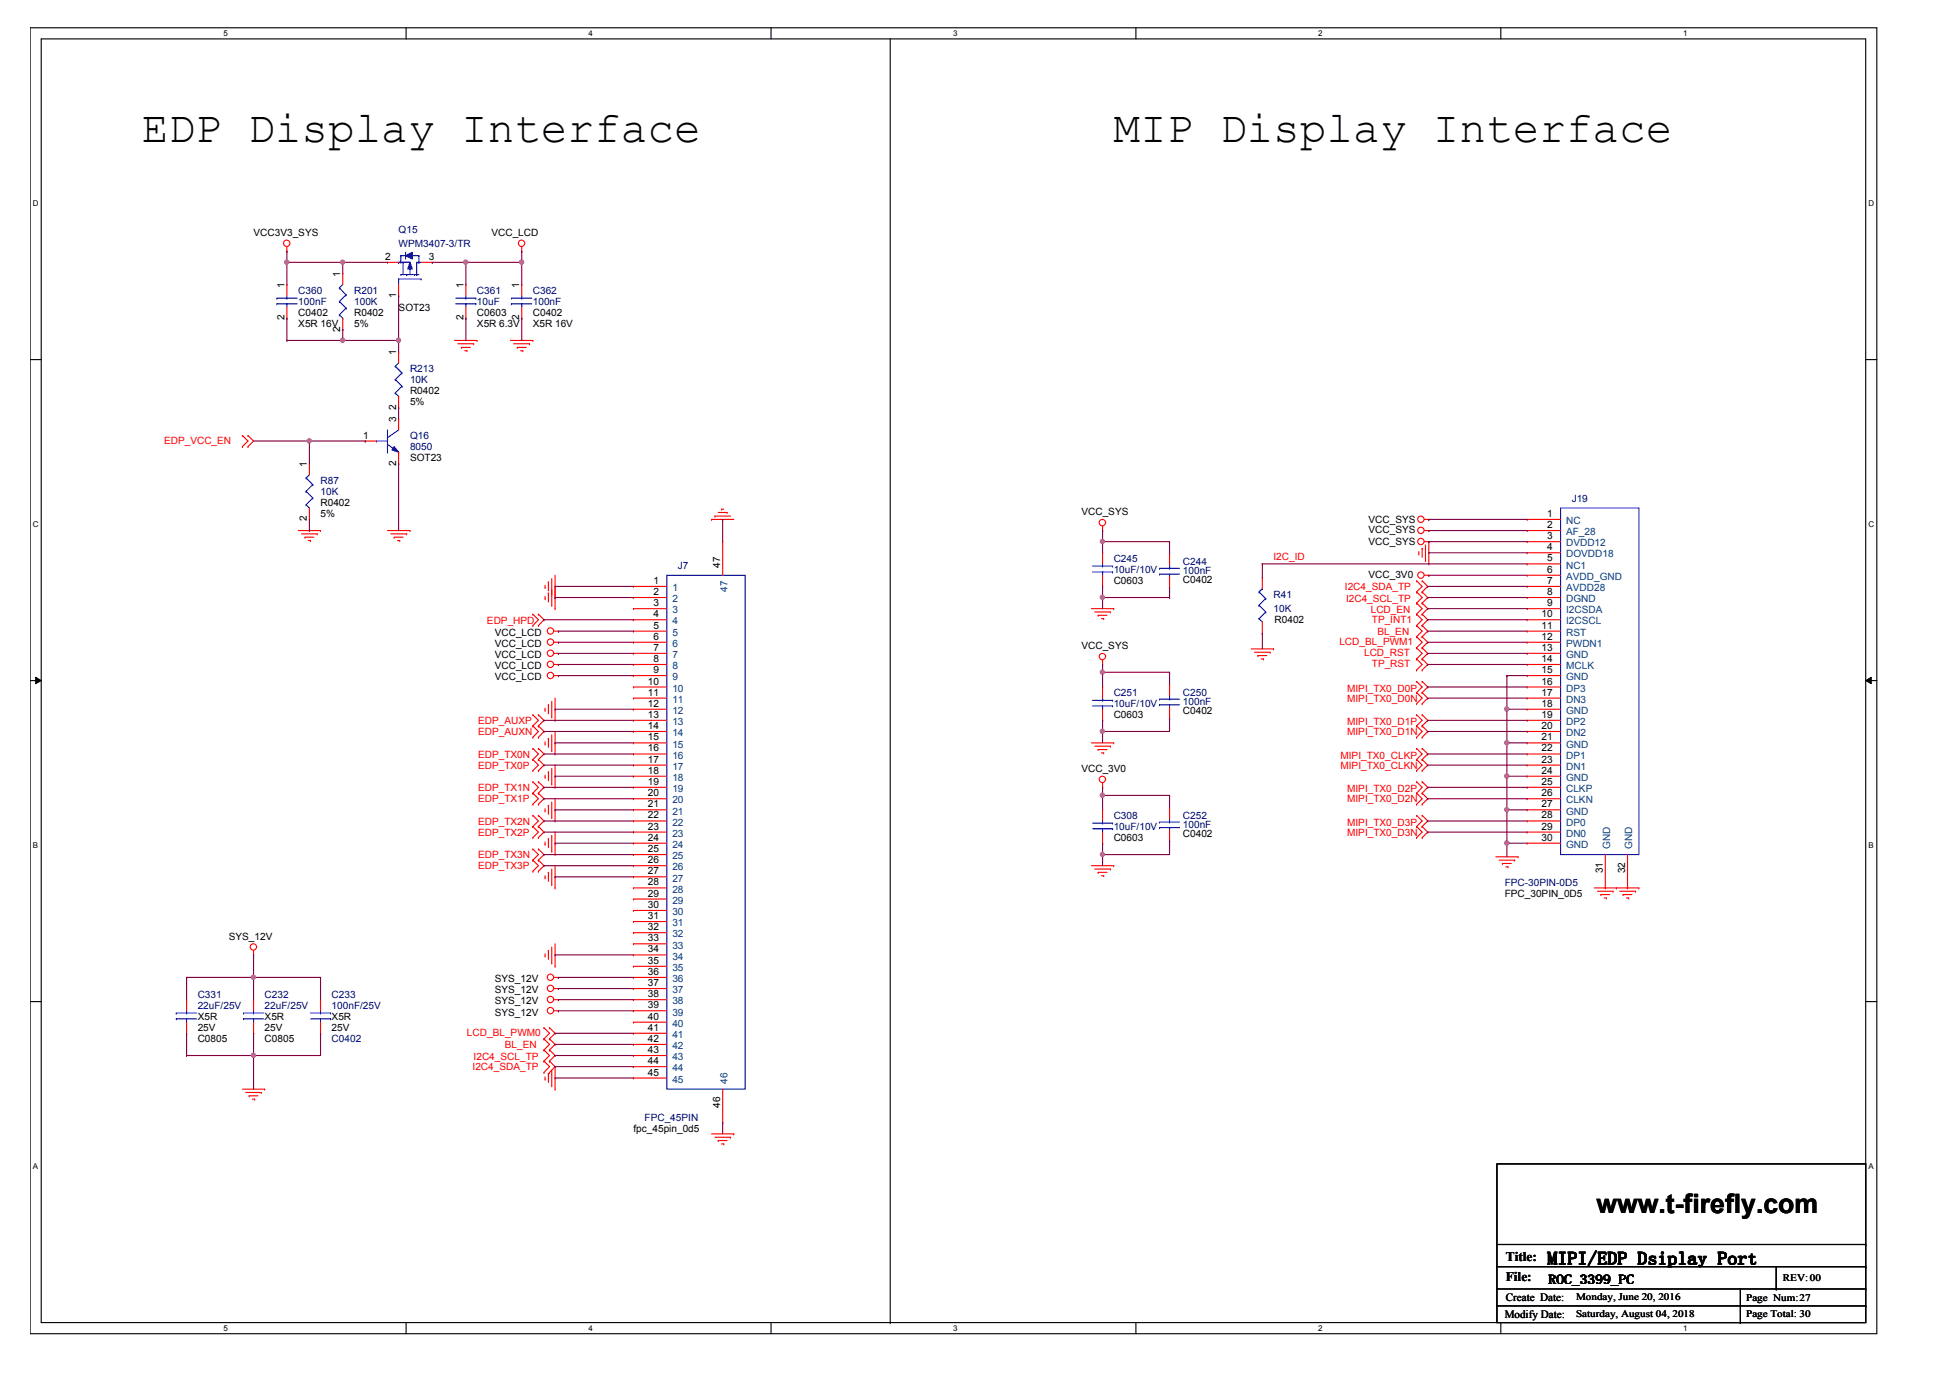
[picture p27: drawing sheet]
<svg xmlns="http://www.w3.org/2000/svg" width="297mm" height="210mm" viewBox="0 0 297 210" stroke-linecap="round" stroke-linejoin="round" font-family="sans-serif">
<defs><g id="words">
<g font-size="6.8">
<text x="21.6" y="21.6">EDP Display Interface</text>
<text x="169.6" y="21.6">MIP Display Interface</text>
</g>
<text font-size="4.1" x="243.2" y="184.8">www.t-firefly.com</text>
<text font-size="2.7" x="235.8" y="192.6">MIPI/EDP Dsiplay Port</text>
<g font-size="2">
<text x="229.4" y="192.1">Title:</text>
<text x="229.4" y="195.2">File:</text>
<text x="235.9" y="195.5">ROC_3399_PC</text>
</g>
<g font-size="1.7">
<text x="229.2" y="200.8">Modify Date:</text>
<text x="229.4" y="198.2">Create Date:</text>
</g>
<g font-size="1.5">
<text x="38.6" y="35.9">VCC3V3_SYS</text>
<text x="74.9" y="35.9">VCC_LCD</text>
<text x="58.7" y="39.6">2</text>
<text x="65.3" y="39.6">3</text>
<text x="43.3" y="43.9" transform="rotate(-90 43.3 43.9)">1</text>
<text x="51.8" y="42.2" transform="rotate(-90 51.8 42.2)">1</text>
<text x="60.3" y="45.4" transform="rotate(-90 60.3 45.4)">1</text>
<text x="60.7" y="47.3">SOT23</text>
<text x="70.6" y="43.9" transform="rotate(-90 70.6 43.9)">1</text>
<text x="79.1" y="43.9" transform="rotate(-90 79.1 43.9)">1</text>
<text x="43.3" y="48.8" transform="rotate(-90 43.3 48.8)">2</text>
<text x="45.4" y="48.2">C0402</text>
<text x="45.4" y="49.9">X5R 16V</text>
<text x="51.8" y="50.5" transform="rotate(-90 51.8 50.5)">2</text>
<text x="53.9" y="48.2">R0402</text>
<text x="53.9" y="49.9">5%</text>
<text x="70.6" y="48.8" transform="rotate(-90 70.6 48.8)">2</text>
<text x="72.7" y="48.2">C0603</text>
<text x="72.7" y="49.9">X5R 6.3V</text>
<text x="79.1" y="48.8" transform="rotate(-90 79.1 48.8)">2</text>
<text x="81.2" y="48.2">C0402</text>
<text x="81.2" y="49.9">X5R 16V</text>
<text x="60.3" y="54.1" transform="rotate(-90 60.3 54.1)">1</text>
<text x="60.3" y="64.3" transform="rotate(-90 60.3 64.3)">3</text>
<text x="60.3" y="62.4" transform="rotate(-90 60.3 62.4)">2</text>
<text x="62.5" y="60.1">R0402</text>
<text x="62.5" y="61.8">5%</text>
<text x="46.8" y="71.1" transform="rotate(-90 46.8 71.1)">1</text>
<text x="55.3" y="66.8">1</text>
<text x="60.3" y="70.9" transform="rotate(-90 60.3 70.9)">2</text>
<text x="62.5" y="70.3">SOT23</text>
<text x="48.8" y="77.1">R0402</text>
<text x="46.8" y="79.4" transform="rotate(-90 46.8 79.4)">2</text>
<text x="48.8" y="78.8">5%</text>
<text x="164.7" y="78.4">VCC_SYS</text>
<text x="208.5" y="83.1">VCC_SYS</text>
<text x="208.5" y="81.2">VCC_SYS</text>
<text x="208.5" y="79.7">VCC_SYS</text>
<text x="235.7" y="78.7">1</text>
<text x="235.7" y="80.4">2</text>
<text x="235.7" y="82.1">3</text>
<text x="235.7" y="83.8">4</text>
<text x="99.5" y="88.9">1</text>
<text x="109.7" y="86.4" transform="rotate(-90 109.7 86.4)">47</text>
<text x="169.6" y="89">C0603</text>
<text x="180.2" y="88.9">C0402</text>
<text x="208.5" y="88">VCC_3V0</text>
<text x="235.7" y="85.5">5</text>
<text x="235.7" y="87.2">6</text>
<text x="235.7" y="88.9">7</text>
<text x="99.5" y="90.6">2</text>
<text x="99.5" y="92.3">3</text>
<text x="99.5" y="94">4</text>
<text x="99.5" y="95.8">5</text>
<text x="194.2" y="95">R0402</text>
<text x="234.8" y="94">10</text>
<text x="234.8" y="95.8">11</text>
<text x="235.7" y="90.6">8</text>
<text x="235.7" y="92.3">9</text>
<text x="75.4" y="96.9">VCC_LCD</text>
<text x="75.4" y="100.2">VCC_LCD</text>
<text x="75.4" y="98.6">VCC_LCD</text>
<text x="75.4" y="101.9">VCC_LCD</text>
<text x="99.5" y="97.5">6</text>
<text x="99.5" y="99.1">7</text>
<text x="99.5" y="100.8">8</text>
<text x="164.7" y="98.9">VCC_SYS</text>
<text x="234.8" y="97.5">12</text>
<text x="234.8" y="99.1">13</text>
<text x="234.8" y="100.8">14</text>
<text x="75.4" y="103.6">VCC_LCD</text>
<text x="98.7" y="104.3">10</text>
<text x="98.7" y="106">11</text>
<text x="98.7" y="107.7">12</text>
<text x="99.5" y="102.5">9</text>
<text x="234.8" y="102.5">15</text>
<text x="234.8" y="104.3">16</text>
<text x="234.8" y="106">17</text>
<text x="234.8" y="107.7">18</text>
<text x="98.7" y="109.3">13</text>
<text x="98.7" y="111">14</text>
<text x="98.7" y="112.8">15</text>
<text x="169.6" y="109.4">C0603</text>
<text x="180.2" y="108.8">C0402</text>
<text x="234.8" y="109.3">19</text>
<text x="234.8" y="111">20</text>
<text x="234.8" y="112.8">21</text>
<text x="98.7" y="114.5">16</text>
<text x="98.7" y="116.2">17</text>
<text x="98.7" y="117.9">18</text>
<text x="98.7" y="119.5">19</text>
<text x="164.7" y="117.6">VCC_3V0</text>
<text x="234.8" y="114.5">22</text>
<text x="234.8" y="116.2">23</text>
<text x="234.8" y="117.9">24</text>
<text x="234.8" y="119.5">25</text>
<text x="98.7" y="121.3">20</text>
<text x="98.7" y="123">21</text>
<text x="98.7" y="124.7">22</text>
<text x="234.8" y="121.3">26</text>
<text x="234.8" y="123">27</text>
<text x="234.8" y="124.7">28</text>
<text x="98.7" y="126.4">23</text>
<text x="98.7" y="128.1">24</text>
<text x="98.7" y="129.8">25</text>
<text x="98.7" y="131.5">26</text>
<text x="169.6" y="128.1">C0603</text>
<text x="180.2" y="127.5">C0402</text>
<text x="234.8" y="126.4">29</text>
<text x="234.8" y="128.1">30</text>
<text x="98.7" y="133.2">27</text>
<text x="98.7" y="134.9">28</text>
<text x="98.7" y="136.6">29</text>
<text x="229.2" y="136.7">FPC_30PIN_0D5</text>
<text x="244.2" y="133.1" transform="rotate(-90 244.2 133.1)">31</text>
<text x="247.5" y="133.1" transform="rotate(-90 247.5 133.1)">32</text>
<text x="34.9" y="143.1">SYS_12V</text>
<text x="98.7" y="138.3">30</text>
<text x="98.7" y="140">31</text>
<text x="98.7" y="141.7">32</text>
<text x="98.7" y="143.4">33</text>
<text x="75.4" y="149.6">SYS_12V</text>
<text x="98.7" y="145.1">34</text>
<text x="98.7" y="146.8">35</text>
<text x="98.7" y="148.5">36</text>
<text x="30.1" y="155.4">X5R</text>
<text x="40.3" y="155.4">X5R</text>
<text x="50.5" y="155.4">X5R</text>
<text x="75.4" y="153">SYS_12V</text>
<text x="75.4" y="151.3">SYS_12V</text>
<text x="75.4" y="154.7">SYS_12V</text>
<text x="98.7" y="150.2">37</text>
<text x="98.7" y="151.9">38</text>
<text x="98.7" y="153.6">39</text>
<text x="98.7" y="155.3">40</text>
<text x="30.1" y="158.8">C0805</text>
<text x="30.1" y="157.1">25V</text>
<text x="40.3" y="158.8">C0805</text>
<text x="40.3" y="157.1">25V</text>
<text x="50.5" y="157.1">25V</text>
<text x="98.7" y="157">41</text>
<text x="98.7" y="158.7">42</text>
<text x="98.7" y="160.4">43</text>
<text x="98.7" y="162.1">44</text>
<text x="98.7" y="163.8">45</text>
<text x="96.5" y="172.4">fpc_45pin_0d5</text>
<text x="109.7" y="168.8" transform="rotate(-90 109.7 168.8)">46</text>
<text x="271.6" y="195.2">REV:00</text>
<text x="240.1" y="198">Monday, June 20, 2016</text>
<text x="240.1" y="200.6">Saturday, August 04, 2018</text>
<text x="266" y="198.2">Page Num:27</text>
<text x="266" y="200.6">Page Total: 30</text>
</g>
<g font-size="1.5" fill="#000080">
<text x="60.7" y="35.6">Q15</text>
<text x="60.7" y="37.6">WPM3407-3/TR</text>
<text x="45.4" y="44.7">C360</text>
<text x="45.4" y="46.5">100nF</text>
<text x="53.9" y="44.7">R201</text>
<text x="53.9" y="46.5">100K</text>
<text x="72.7" y="44.7">C361</text>
<text x="72.7" y="46.5">10uF</text>
<text x="81.2" y="44.7">C362</text>
<text x="81.2" y="46.5">100nF</text>
<text x="62.5" y="56.7">R213</text>
<text x="62.5" y="58.4">10K</text>
<text x="62.5" y="66.9">Q16</text>
<text x="62.5" y="68.6">8050</text>
<text x="48.8" y="73.7">R87</text>
<text x="48.8" y="75.4">10K</text>
<text x="239.4" y="76.4">J19</text>
<text x="103.3" y="86.6">J7</text>
<text x="169.6" y="85.6">C245</text>
<text x="169.6" y="87.3">10uF/10V</text>
<text x="180.2" y="86.1">C244</text>
<text x="180.2" y="87.5">100nF</text>
<text x="194" y="91.1">R41</text>
<text x="194" y="93.3">10K</text>
<text x="169.6" y="106">C251</text>
<text x="169.6" y="107.7">10uF/10V</text>
<text x="180.2" y="106">C250</text>
<text x="180.2" y="107.4">100nF</text>
<text x="169.6" y="124.8">C308</text>
<text x="180.2" y="124.8">C252</text>
<text x="169.6" y="126.4">10uF/10V</text>
<text x="180.2" y="126.1">100nF</text>
<text x="229.2" y="135">FPC-30PIN-0D5</text>
<text x="30.1" y="152">C331</text>
<text x="30.1" y="153.7">22uF/25V</text>
<text x="40.3" y="152">C232</text>
<text x="40.3" y="153.7">22uF/25V</text>
<text x="50.5" y="152">C233</text>
<text x="50.5" y="153.7">100nF/25V</text>
<text x="50.5" y="158.8">C0402</text>
<text x="98.2" y="170.7">FPC_45PIN</text>
</g>
<g font-size="1.5" fill="#f00">
<text x="25" y="67.6">EDP_VCC_EN</text>
<text x="194" y="85.3">I2C_ID</text>
<text x="204.9" y="89.9">I2C4_SDA_TP</text>
<text x="74.2" y="95.1">EDP_HPD</text>
<text x="205" y="91.7">I2C4_SCL_TP</text>
<text x="208.8" y="93.4">LCD_EN</text>
<text x="209" y="95">TP_INT1</text>
<text x="204" y="98.2">LCD_BL_PWM1</text>
<text x="207.8" y="99.9">LCD_RST</text>
<text x="209" y="101.6">TP_RST</text>
<text x="209.8" y="96.7">BL_EN</text>
<text x="205.2" y="105.4">MIPI_TX0_D0P</text>
<text x="205.2" y="106.9">MIPI_TX0_D0N</text>
<text x="72.8" y="112">EDP_AUXN</text>
<text x="72.8" y="110.3">EDP_AUXP</text>
<text x="205.2" y="112">MIPI_TX0_D1N</text>
<text x="205.2" y="110.4">MIPI_TX0_D1P</text>
<text x="72.8" y="115.4">EDP_TX0N</text>
<text x="72.8" y="117.1">EDP_TX0P</text>
<text x="204.2" y="115.6">MIPI_TX0_CLKP</text>
<text x="204.2" y="117.1">MIPI_TX0_CLKN</text>
<text x="72.8" y="122.2">EDP_TX1P</text>
<text x="72.8" y="125.6">EDP_TX2N</text>
<text x="72.8" y="120.5">EDP_TX1N</text>
<text x="205.2" y="122.2">MIPI_TX0_D2N</text>
<text x="205.2" y="120.6">MIPI_TX0_D2P</text>
<text x="205.2" y="125.8">MIPI_TX0_D3P</text>
<text x="72.8" y="127.3">EDP_TX2P</text>
<text x="72.8" y="130.7">EDP_TX3N</text>
<text x="205.2" y="127.3">MIPI_TX0_D3N</text>
<text x="72.8" y="132.4">EDP_TX3P</text>
<text x="71.1" y="157.8">LCD_BL_PWM0</text>
<text x="72.2" y="161.5">I2C4_SCL_TP</text>
<text x="76.9" y="159.6">BL_EN</text>
<text x="72" y="163">I2C4_SDA_TP</text>
</g>
<g font-size="1.5" fill="#004080">
<text x="238.6" y="79.8">NC</text>
<text x="238.6" y="81.5">AF_28</text>
<text x="238.6" y="83.2">DVDD12</text>
<text x="238.6" y="84.9">DOVDD18</text>
<text x="238.6" y="86.6">NC1</text>
<text x="238.6" y="88.3">AVDD_GND</text>
<text x="102.4" y="90">1</text>
<text x="102.4" y="91.7">2</text>
<text x="102.4" y="93.4">3</text>
<text x="102.4" y="95.1">4</text>
<text x="110.8" y="90.2" transform="rotate(-90 110.8 90.2)">47</text>
<text x="238.6" y="90">AVDD28</text>
<text x="238.6" y="91.7">DGND</text>
<text x="238.6" y="93.4">I2CSDA</text>
<text x="238.6" y="95.1">I2CSCL</text>
<text x="102.4" y="96.9">5</text>
<text x="102.4" y="98.6">6</text>
<text x="102.4" y="100.2">7</text>
<text x="102.4" y="101.9">8</text>
<text x="238.6" y="96.9">RST</text>
<text x="238.6" y="98.6">PWDN1</text>
<text x="238.6" y="100.2">GND</text>
<text x="238.6" y="101.9">MCLK</text>
<text x="102.4" y="103.6">9</text>
<text x="102.4" y="105.4">10</text>
<text x="102.4" y="107.1">11</text>
<text x="238.6" y="103.6">GND</text>
<text x="238.6" y="105.4">DP3</text>
<text x="238.6" y="107.1">DN3</text>
<text x="102.4" y="108.8">12</text>
<text x="102.4" y="110.4">13</text>
<text x="102.4" y="112.1">14</text>
<text x="102.4" y="113.9">15</text>
<text x="238.6" y="108.8">GND</text>
<text x="238.6" y="110.4">DP2</text>
<text x="238.6" y="112.1">DN2</text>
<text x="238.6" y="113.9">GND</text>
<text x="102.4" y="115.6">16</text>
<text x="102.4" y="117.3">17</text>
<text x="102.4" y="119">18</text>
<text x="238.6" y="115.6">DP1</text>
<text x="238.6" y="117.3">DN1</text>
<text x="238.6" y="119">GND</text>
<text x="102.4" y="120.6">19</text>
<text x="102.4" y="122.4">20</text>
<text x="102.4" y="124.1">21</text>
<text x="102.4" y="125.8">22</text>
<text x="238.6" y="120.6">CLKP</text>
<text x="238.6" y="122.4">CLKN</text>
<text x="238.6" y="124.1">GND</text>
<text x="238.6" y="125.8">DP0</text>
<text x="102.4" y="127.5">23</text>
<text x="102.4" y="129.2">24</text>
<text x="102.4" y="130.9">25</text>
<text x="238.6" y="127.5">DN0</text>
<text x="238.6" y="129.2">GND</text>
<text x="245.3" y="129.3" transform="rotate(-90 245.3 129.3)">GND</text>
<text x="248.6" y="129.3" transform="rotate(-90 248.6 129.3)">GND</text>
<text x="102.4" y="132.6">26</text>
<text x="102.4" y="134.3">27</text>
<text x="102.4" y="136">28</text>
<text x="102.4" y="137.7">29</text>
<text x="102.4" y="139.4">30</text>
<text x="102.4" y="141.1">31</text>
<text x="102.4" y="142.8">32</text>
<text x="102.4" y="144.5">33</text>
<text x="102.4" y="146.2">34</text>
<text x="102.4" y="147.9">35</text>
<text x="102.4" y="149.6">36</text>
<text x="102.4" y="151.3">37</text>
<text x="102.4" y="153">38</text>
<text x="102.4" y="154.7">39</text>
<text x="102.4" y="156.4">40</text>
<text x="102.4" y="158.1">41</text>
<text x="102.4" y="159.8">42</text>
<text x="102.4" y="161.5">43</text>
<text x="102.4" y="163.2">44</text>
<text x="102.4" y="164.9">45</text>
<text x="110.8" y="165.1" transform="rotate(-90 110.8 165.1)">46</text>
</g>
<g font-size="1.2">
<text x="34.1" y="5.5">5</text>
<text x="89.6" y="5.5">4</text>
<text x="145.2" y="5.5">3</text>
<text x="200.8" y="5.5">2</text>
<text x="256.4" y="5.5">1</text>
<text x="5" y="31.5">D</text>
<text x="284.6" y="31.5">D</text>
<text x="5" y="80.3">C</text>
<text x="284.6" y="80.3">C</text>
<text x="5" y="129.2">B</text>
<text x="284.6" y="129.2">B</text>
<text x="5" y="178.1">A</text>
<text x="284.6" y="178.1">A</text>
<text x="34.1" y="202.7">5</text>
<text x="89.6" y="202.7">4</text>
<text x="145.2" y="202.7">3</text>
<text x="200.8" y="202.7">2</text>
<text x="256.4" y="202.7">1</text>
</g>
</g></defs>
<path d="M4.6 4.2h281.3v199h-281.3zM6.3 5.9h277.9v195.6h-277.9z" fill="none" stroke="#000" stroke-width=".17"/>
<g fill="#fff">
<path d="M34.1 4.4h.6v1.4h-.6z"/>
<path d="M34.1 201.6h.6v1.4h-.6z"/>
</g>
<path d="M61.9 4.2v1.7M61.9 201.5v1.7" fill="none" stroke="#000" stroke-width=".17"/>
<g fill="#fff">
<path d="M89.6 4.4h.7v1.4h-.7z"/>
<path d="M89.6 201.6h.7v1.4h-.7z"/>
</g>
<path d="M117.4 4.2v1.7M117.4 201.5v1.7" fill="none" stroke="#000" stroke-width=".17"/>
<g fill="#fff">
<path d="M145.2 4.4h.7v1.4h-.7z"/>
<path d="M145.2 201.6h.7v1.4h-.7z"/>
</g>
<path d="M173 4.2v1.7M173 201.5v1.7" fill="none" stroke="#000" stroke-width=".17"/>
<g fill="#fff">
<path d="M200.8 4.4h.6v1.4h-.6z"/>
<path d="M200.8 201.6h.6v1.4h-.6z"/>
</g>
<path d="M228.6 4.2v1.7M228.6 201.5v1.7" fill="none" stroke="#000" stroke-width=".17"/>
<g fill="#fff">
<path d="M256.4 4.4h.6v1.4h-.6z"/>
<path d="M256.4 201.6h.6v1.4h-.6z"/>
<path d="M5 30.4h.8v1.3h-.8z"/>
<path d="M284.6 30.4h.8v1.3h-.8z"/>
<path d="M5 79.2h.8v1.4h-.8z"/>
<path d="M284.6 79.2h.8v1.4h-.8z"/>
</g>
<path d="M4.6 54.8h1.7M284.2 54.8h1.7" fill="none" stroke="#000" stroke-width=".17"/>
<g fill="#fff">
<path d="M5 128.1h.8v1.4h-.8z"/>
<path d="M284.6 128.1h.8v1.4h-.8z"/>
</g>
<path d="M4.6 103.7h1.7M284.2 103.7h1.7" fill="none" stroke="#000" stroke-width=".17"/>
<path d="M5.4 103.2l.9 .5-.9 .4zM284.2 103.7l.8-.5v.9z" fill="#000"/>
<path d="M5.4 103.2l.9 .5-.9 .4zM284.2 103.7l.8-.5v.9z" fill="none" stroke="#000" stroke-width=".15"/>
<g fill="#fff">
<path d="M5 177h.8v1.3h-.8z"/>
<path d="M284.6 177h.8v1.3h-.8z"/>
</g>
<g fill="none" stroke="#000" stroke-width=".17">
<path d="M135.6 5.9v195.6M4.6 152.6h1.7M284.2 152.6h1.7M228 177.3h56.2v24.2h-56.2zM228 189.6h56.2M228 193h56.2M228 196.3h56.2M228 198.9h56.2M265.1 196.3v5.2M270.6 196.3h.1M270.6 193v3.3M284.2 189.6h.1"/>
<path d="M284.2 193h.1M284.2 196.3h.1M284.2 198.9h.1M135.6 201.5h.1M265.1 201.5h.1"/>
</g>
<g fill="none" stroke="#f00" stroke-width=".17">
<path d="M43.7 38.3h.1M43.7 37.6v.7M79.5 38.3h.1M79.5 37.6v.7M43.7 43.3h.1M43.7 48.5h.1M43.7 43.3v1.8M43.7 46.8v1.7M52.2 41.7h.1M52.2 50.2h.1M52.2 41.7v1.6M52.2 48.5v1.7"/>
<path d="M69.2 51.9h3.5M69.7 52.4h2.4M70.3 52.9h.1M70.3 52.9h1.3M70.8 53.4h.3M71 43.3h.1M71 48.5h.1M71 43.3v1.8M71 46.8v1.7M71.1 53.4h.1M72.1 52.4h.1M72.7 51.9h.1"/>
<path d="M77.7 51.9h3.5M78.2 52.4h2.5M78.8 52.9h.1M78.8 52.9h1.4M79.3 53.4h.3M79.5 43.3h.1M79.5 48.5h.1M79.5 43.3v1.8M79.5 46.8v1.7M79.6 53.4h.1M80.7 52.4h.1M81.2 51.9h.1"/>
<path d="M36.9 66.3h.1M36.9 68h.1M36.9 66.3l.9 .9-.9 .8M37.8 68h.1M37.8 66.3h.1M37.8 66.3l.8 .9-.8 .8M108.4 79.1h.1M108.4 79.1h3.4M108.9 78.6h.1M108.9 78.6h2.4M109.4 78.1h1.4M109.9 77.6h.1"/>
<path d="M109.9 77.6h.3M110.8 78.1h.1M217 79.1h.6M217.6 79.1h.1M232.6 79.1h.1M232.6 79.1h5.1M45.4 80.8h3.4M45.9 81.3h2.4M46.5 81.8h.1M46.5 81.8h1.3M47 82.3h.3M47.3 82.3h.1"/>
<path d="M48.3 81.3h.1M48.8 80.8h.1M59 80.8h3.5M59.5 81.3h2.4M60 81.8h.1M60 81.8h1.4M60.6 82.3h.3M60.9 82.3h.1M61.9 81.3h.1M62.5 80.8h.1M81.2 93.6h.1M81.2 95.3h.1"/>
<path d="M81.2 93.6l.8 .8-.8 .9M82 95.3h.1M82 93.6h.1M82 93.6l.9 .8-.9 .9M83 91.2h.1M83 89.5h.1M83 89.2v.3M83 90.8v.4M83.5 90.3h.1M83.5 88.6h.1M83.5 88.6v1.4M83.5 90.3v1.4"/>
<path d="M84 92.2h.1M84 90.5h.1M84 88.1v4.1M84.4 96.1h.7M84.4 99.5h.7M84.4 97.8h.7M84.6 92.7h.1M84.6 91h.1M84.6 87.6v5.1M85.1 96.1h.1M85.1 99.5h.1M85.1 97.8h.1"/>
<path d="M96.5 89.3h.1M96.5 91h.1M96.5 92.7h.1M96.5 94.4h.1M96.5 96.1h.1M96.5 97.8h.1M96.5 99.5h.1M96.5 96.1h5.1M96.5 99.5h5.1M96.5 97.8h5.1M96.5 92.7h5.1M96.5 89.3h5.1"/>
<path d="M96.5 91h5.1M96.5 94.4h5.1M110.1 82.5h.1M110.1 82.5v5.1M166.3 92.7h3.3M166.8 93.2h2.3M167.3 93.7h.1M167.3 93.7h1.3M167.8 94.2h.3M168 80.8h.1M168 84.2h.1M168 89.3h.1"/>
<path d="M168 80.1v.7M168 84.2v1.7M168 87.6v1.7M168.1 94.2h.1M169.1 93.2h.1M169.6 92.7h.1M190.6 98.8h3.4M191.1 99.4h2.4M191.6 99.9h.1M191.6 99.9h1.4M193.5 99.4h.1M194 98.8h.1"/>
<path d="M215.8 91.9h.1M215.8 93.6h.1M215.8 88.5h.1M215.8 90.2h.1M215.8 95.3h.1M215.8 97h.1M215.8 98.7h.1M215.8 91.9l.8 .8-.8 .9M215.8 88.5l.8 .8-.8 .9M215.8 90.2l.8 .8-.8 .9M215.8 93.6l.8 .8-.8 .9M215.8 95.3l.8 .8-.8 .9"/>
<path d="M215.8 97l.8 .8-.8 .9M215.8 98.7l.8 .8-.8 .9M216.1 84.4h.1M216.1 84v.4M216.6 83.5h.1M216.6 93.6h.1M216.6 91.9h.1M216.6 90.2h.1M216.6 88.5h.1M216.6 95.3h.1M216.6 97h.1M216.6 98.7h.1"/>
<path d="M216.6 83.5v1.4M216.6 91.9l.9 .8-.9 .9M216.6 88.5l.9 .8-.9 .9M216.6 90.2l.9 .8-.9 .9M216.6 93.6l.9 .8-.9 .9M216.6 95.3l.9 .8-.9 .9M216.6 97l.9 .8-.9 .9M216.6 98.7l.9 .8-.9 .9M217 87.6h.6M217 82.5h.6M217 80.8h.6M217.1 85.4h.1"/>
<path d="M217.1 83v2.4M217.6 85.9h.1M217.6 87.6h.1M217.6 82.5h.1M217.6 80.8h.1M217.6 82.5v3.4M232.6 80.8h.1M232.6 82.5h.1M232.6 84.2h.1M232.6 85.9h.1M232.6 87.6h.1M232.6 89.3h.1"/>
<path d="M232.6 91h.1M232.6 92.7h.1M232.6 94.4h.1M232.6 96.1h.1M232.6 97.8h.1M232.6 99.5h.1M232.6 96.1h5.1M232.6 99.5h5.1M232.6 97.8h5.1M232.6 87.6h5.1M232.6 92.7h5.1M232.6 82.5h5.1"/>
<path d="M232.6 80.8h5.1M232.6 89.3h5.1M232.6 91h5.1M232.6 94.4h5.1M232.6 84.2h5.1M232.6 85.9h5.1M81.2 114h.1M81.2 115.7h.1M81.2 117.4h.1M81.2 119.1h.1M81.2 110.6h.1M81.2 112.3h.1"/>
<path d="M81.2 108.9h.1M81.2 114l.8 .8-.8 .9M81.2 115.7l.8 .8-.8 .9M81.2 119.1l.8 .8-.8 .9M81.2 110.6l.8 .8-.8 .9M81.2 108.9l.8 .8-.8 .9M82 115.7h.1M82 114h.1M82 117.4h.1M82 119.1h.1M82 112.3h.1M82 110.6h.1"/>
<path d="M82 108.9h.1M82 114l.9 .8-.9 .9M82 115.7l.9 .8-.9 .9M82 119.1l.9 .8-.9 .9M82 110.6l.9 .8-.9 .9M82 108.9l.9 .8-.9 .9M83 113.3h.1M83 108.2h.1M83 118.4h.1M83 107.9v.3M83 113v.3M83 118.1v.3"/>
<path d="M83.5 112.5h.1M83.5 107.4h.1M83.5 117.6h.1M83.5 107.4v1.3M83.5 112.5v1.3M83.5 117.6v1.3M84 114.3h.1M84 109.2h.1M84 119.4h.1M84 106.8v2.4M84 111.9v2.4M84 117.1v2.3"/>
<path d="M84.4 101.2h.7M84.4 102.9h.7M84.6 114.8h.1M84.6 109.7h.1M84.6 119.9h.1M84.6 106.3v3.4M84.6 111.4v3.4M84.6 116.5v3.4M85.1 101.2h.1M85.1 102.9h.1M96.5 101.2h.1M96.5 102.9h.1"/>
<path d="M96.5 104.6h.1M96.5 106.3h.1M96.5 108h.1M96.5 109.7h.1M96.5 111.4h.1M96.5 113.2h.1M96.5 114.8h.1M96.5 116.5h.1M96.5 118.2h.1M96.5 119.9h.1M96.5 113.2h5.1M96.5 101.2h5.1"/>
<path d="M96.5 102.9h5.1M96.5 104.6h5.1M96.5 106.3h5.1M96.5 108h5.1M96.5 109.7h5.1M96.5 111.4h5.1M96.5 114.8h5.1M96.5 116.5h5.1M96.5 118.2h5.1M96.5 119.9h5.1M166.3 113.2h3.3M166.8 113.7h2.3"/>
<path d="M167.3 114.2h.1M167.3 114.2h1.3M167.8 114.7h.3M168 101.2h.1M168 119.9h.1M168 100.5v.7M168 119.3v.6M168.1 114.7h.1M169.1 113.7h.1M169.6 113.2h.1M178.2 109.4h.1M178.2 104.3h.1"/>
<path d="M178.2 104.3v1.7M178.2 107.7v1.7M192.1 100.4h.4M192.5 100.4h.1M215.8 100.4h.1M215.8 102.1h.1M215.8 103.8h.1M215.8 105.5h.1M215.8 107.2h.1M215.8 110.6h.1M215.8 112.3h.1M215.8 108.9h.1"/>
<path d="M215.8 114h.1M215.8 115.7h.1M215.8 117.4h.1M215.8 119.1h.1M215.8 100.4l.8 .8-.8 .9M215.8 103.8l.8 .8-.8 .9M215.8 105.5l.8 .8-.8 .9M215.8 110.6l.8 .8-.8 .9M215.8 108.9l.8 .8-.8 .9M215.8 114l.8 .8-.8 .9M215.8 115.7l.8 .8-.8 .9M215.8 119.1l.8 .8-.8 .9"/>
<path d="M216.6 100.4h.1M216.6 102.1h.1M216.6 105.5h.1M216.6 103.8h.1M216.6 107.2h.1M216.6 112.3h.1M216.6 110.6h.1M216.6 108.9h.1M216.6 115.7h.1M216.6 114h.1M216.6 117.4h.1M216.6 119.1h.1"/>
<path d="M216.6 100.4l.9 .8-.9 .9M216.6 103.8l.9 .8-.9 .9M216.6 105.5l.9 .8-.9 .9M216.6 110.6l.9 .8-.9 .9M216.6 108.9l.9 .8-.9 .9M216.6 114l.9 .8-.9 .9M216.6 115.7l.9 .8-.9 .9M216.6 119.1l.9 .8-.9 .9M232.6 101.2h.1M232.6 102.9h.1M232.6 104.6h.1M232.6 106.3h.1"/>
<path d="M232.6 108h.1M232.6 109.7h.1M232.6 111.4h.1M232.6 113.2h.1M232.6 114.8h.1M232.6 116.5h.1M232.6 118.2h.1M232.6 119.9h.1M232.6 113.2h5.1M232.6 101.2h5.1M232.6 102.9h5.1M232.6 104.6h5.1"/>
<path d="M232.6 106.3h5.1M232.6 108h5.1M232.6 109.7h5.1M232.6 111.4h5.1M232.6 114.8h5.1M232.6 116.5h5.1M232.6 118.2h5.1M232.6 119.9h5.1M81.2 120.8h.1M81.2 122.5h.1M81.2 125.9h.1M81.2 127.6h.1"/>
<path d="M81.2 124.2h.1M81.2 129.3h.1M81.2 131h.1M81.2 132.7h.1M81.2 120.8l.8 .9-.8 .8M81.2 125.9l.8 .8-.8 .9M81.2 124.2l.8 .9-.8 .8M81.2 129.3l.8 .9-.8 .8M81.2 131l.8 .9-.8 .8M82 122.5h.1M82 120.8h.1M82 127.6h.1"/>
<path d="M82 125.9h.1M82 124.2h.1M82 131h.1M82 129.3h.1M82 132.7h.1M82 120.8l.9 .9-.9 .8M82 125.9l.9 .8-.9 .9M82 124.2l.9 .9-.9 .8M82 129.3l.9 .9-.9 .8M82 131l.9 .9-.9 .8M83 133.7h.1M83 128.6h.1"/>
<path d="M83 123.5h.1M83 123.2v.3M83 128.3v.3M83 133.4v.3M83.5 132.9h.1M83.5 127.8h.1M83.5 122.7h.1M83.5 122.7v1.3M83.5 127.8v1.3M83.5 132.9v1.3M84 134.7h.1M84 129.7h.1"/>
<path d="M84 124.5h.1M84 122.2v2.3M84 127.3v2.4M84 132.4v2.3M84.6 135.3h.1M84.6 130.2h.1M84.6 125.1h.1M84.6 121.7v3.4M84.6 126.7v3.5M84.6 131.9v3.4M96.5 121.7h.1M96.5 123.4h.1"/>
<path d="M96.5 125.1h.1M96.5 126.7h.1M96.5 128.4h.1M96.5 130.2h.1M96.5 131.9h.1M96.5 133.6h.1M96.5 135.3h.1M96.5 136.9h.1M96.5 138.7h.1M96.5 131.9h5.1M96.5 135.3h5.1M96.5 121.7h5.1"/>
<path d="M96.5 123.4h5.1M96.5 125.1h5.1M96.5 126.7h5.1M96.5 128.4h5.1M96.5 130.2h5.1M96.5 133.6h5.1M96.5 136.9h5.1M96.5 138.7h5.1M166.3 131.9h3.3M166.8 132.4h2.3M167.3 132.9h.1M167.3 132.9h1.3"/>
<path d="M167.8 133.4h.3M168 123.4h.1M168 128.4h.1M168 123.4v1.7M168 126.7v1.7M168.1 133.4h.1M169.1 132.4h.1M169.6 131.9h.1M215.8 120.8h.1M215.8 122.5h.1M215.8 125.9h.1M215.8 127.6h.1"/>
<path d="M215.8 124.2h.1M215.8 120.8l.8 .9-.8 .8M215.8 125.9l.8 .8-.8 .9M215.8 124.2l.8 .9-.8 .8M216.6 122.5h.1M216.6 120.8h.1M216.6 127.6h.1M216.6 125.9h.1M216.6 124.2h.1M216.6 120.8l.9 .9-.9 .8M216.6 125.9l.9 .8-.9 .9M216.6 124.2l.9 .9-.9 .8"/>
<path d="M227.9 130.5h3.3M228.4 131h2.3M228.9 131.5h.1M228.9 131.5h1.3M229.4 132h.3M229.7 132h.1M230.7 131h.1M231.2 130.5h.1M232.6 121.7h.1M232.6 123.4h.1M232.6 125.1h.1M232.6 126.7h.1"/>
<path d="M232.6 128.4h.1M232.6 121.7h5.1M232.6 123.4h5.1M232.6 125.1h5.1M232.6 126.7h5.1M232.6 128.4h5.1M242.8 135.3h6.9M243.3 135.8h2.4M243.9 136.3h.1M243.9 136.3h1.3M244.4 136.8h.3M244.5 135.3h.1"/>
<path d="M244.5 130.2v5.1M244.7 136.8h.1M245.7 135.8h.1M246.2 135.3h.1M246.7 135.8h2.4M247.2 136.3h.1M247.2 136.3h1.4M247.7 136.8h.4M247.9 135.3h.1M247.9 130.2v5.1M248.1 136.8h.1M249.1 135.8h.1"/>
<path d="M249.7 135.3h.1M38.6 145.5h.1M38.6 144.8v.7M48.8 152.3h.1M48.8 157.4h.1M48.8 152.3v1.7M48.8 155.7v1.7M82.9 159.9h.1M82.9 158.2h.1M82.9 156.5h.1M82.9 159.9l.8 .9-.8 .8M82.9 158.2l.8 .9-.8 .8"/>
<path d="M82.9 156.5l.8 .9-.8 .8M83 145.6h.1M83 145.3v.3M83.5 144.8h.1M83.5 144.8v1.3M83.7 159.9h.1M83.7 158.2h.1M83.7 156.5h.1M83.7 159.9l.9 .9-.9 .8M83.7 158.2l.9 .9-.9 .8M83.7 156.5l.9 .9-.9 .8M84 146.7h.1"/>
<path d="M84 144.3v2.4M84.4 148.9h.7M84.4 152.3h.7M84.4 150.6h.7M84.4 154h.7M84.6 147.2h.1M84.6 143.8v3.4M85.1 148.9h.1M85.1 152.3h.1M85.1 150.6h.1M85.1 154h.1M96.5 140.4h.1"/>
<path d="M96.5 142.1h.1M96.5 143.8h.1M96.5 145.5h.1M96.5 147.2h.1M96.5 148.9h.1M96.5 150.6h.1M96.5 152.3h.1M96.5 154h.1M96.5 155.7h.1M96.5 157.4h.1M96.5 159.1h.1M96.5 148.9h5.1"/>
<path d="M96.5 152.3h5.1M96.5 150.6h5.1M96.5 154h5.1M96.5 140.4h5.1M96.5 142.1h5.1M96.5 143.8h5.1M96.5 145.5h5.1M96.5 147.2h5.1M96.5 155.7h5.1M96.5 157.4h5.1M96.5 159.1h5.1M36.9 165.9h3.4"/>
<path d="M37.4 166.4h2.4M37.9 166.9h.1M37.9 166.9h1.4M38.5 167.4h.3M38.8 167.4h.1M39.8 166.4h.1M40.3 165.9h.1M82.9 161.6h.1M82.9 163.4h.1M82.9 161.6l.8 .9-.8 .9M83 164.4h.1M83 164v.4"/>
<path d="M83.5 163.5h.1M83.5 163.5v1.4M83.7 163.4h.1M83.7 161.6h.1M83.7 161.6l.9 .9M84 165.4h.1M84 163v2.4M84.6 165.9h.1M84.6 162.5v3.4M84.6 162.5l-.9 .9M96.5 160.8h.1M96.5 162.5h.1"/>
<path d="M96.5 164.2h.1M96.5 160.8h5.1M96.5 162.5h5.1M96.5 164.2h5.1M108.4 172.7h3.4M108.9 173.2h2.4M109.4 173.7h.1M109.4 173.7h1.4M109.9 174.2h.3M110.1 171h.1M110.1 165.9v5.1M110.2 174.2h.1"/>
<path d="M111.3 173.2h.1M111.8 172.7h.1"/>
<circle cx="43.7" cy="37.1" r=".49"/>
<circle cx="79.5" cy="37.1" r=".49"/>
<circle cx="167.9" cy="79.6" r=".49"/>
<circle cx="216.4" cy="79.1" r=".49"/>
<circle cx="83.9" cy="97.8" r=".49"/>
<circle cx="83.9" cy="99.5" r=".49"/>
<circle cx="83.9" cy="96.1" r=".49"/>
<circle cx="216.4" cy="80.8" r=".49"/>
<circle cx="216.4" cy="82.5" r=".49"/>
<circle cx="216.4" cy="87.6" r=".49"/>
<circle cx="83.9" cy="101.2" r=".49"/>
<circle cx="83.9" cy="102.9" r=".49"/>
<circle cx="167.9" cy="118.7" r=".49"/>
<circle cx="167.9" cy="100" r=".49"/>
<circle cx="38.6" cy="144.2" r=".49"/>
<circle cx="83.9" cy="148.9" r=".49"/>
<circle cx="83.9" cy="150.6" r=".49"/>
<circle cx="83.9" cy="152.2" r=".49"/>
<circle cx="83.9" cy="153.9" r=".49"/>
</g>
<g fill="none" stroke="#00f" stroke-width=".17">
<path d="M60.7 40h.1M60.7 40h1.8M61.4 40h.1M61.4 40v1.8M62.5 40h.1M62.5 40v.6M63.5 40v1.8M63.8 40h.1M63.8 40h.3M42.2 46.3h.1M42.2 45.4h.1M42.2 46.3h3.1"/>
<path d="M42.2 45.4h3.1M43.7 45.4h.1M43.7 46.3h.1M43.7 45.1v.3M43.7 46.3v.5M51.7 43.9h.1M51.7 45.9h.1M51.7 48h.1M51.7 43.9l1 1M51.7 45.9l1 1M51.7 48l.5 .5M52.2 48.5h.1"/>
<path d="M52.2 43.3l-.5 .6M52.7 44.9h.1M52.7 46.9h.1M52.7 44.9l-1 1M52.7 46.9l-1 1.1M60.7 42.5h.1M60.7 42.5v.8M60.7 42.5h3.4M62.5 40.8h.1M62.5 40.8v1M63.5 41.8h.1M64.1 42.5h.1"/>
<path d="M69.4 46.3h3.1M69.4 45.4h3.1M71 45.4h.1M71 46.3h.1M71 45.1v.3M71 46.3v.5M72.5 46.3h.1M72.5 45.4h.1M77.9 46.3h.1M77.9 45.4h.1M77.9 46.3h3.1M77.9 45.4h3.1"/>
<path d="M79.5 45.4h.1M79.5 46.3h.1M79.5 45.1v.3M79.5 46.3v.5M237.7 77.4h12v52.8h-12zM101.6 87.6h11.9v78.3h-11.9zM166.4 87.1h3.1M166.4 86.2h3.1M168 86.2h.1M168 87.1h.1M168 85.9v.3M168 87.1v.5"/>
<path d="M169.5 87.1h.1M169.5 86.2h.1M176.6 106.5h.1M176.6 107.4h.1M176.6 106.5h3.1M176.6 107.4h3.1M178.2 107.4h.1M178.2 106.5h.1M178.2 106v.5M178.2 107.4v.3M166.4 126.2h3.1M166.4 125.4h3.1"/>
<path d="M168 125.4h.1M168 126.2h.1M168 125.1v.3M168 126.2v.5M169.5 126.2h.1M169.5 125.4h.1M47.3 155.2h3M47.3 154.3h3M48.8 154.3h.1M48.8 155.2h.1M48.8 154v.3M48.8 155.2v.5"/>
<path d="M50.3 155.2h.1M50.3 154.3h.1"/>
</g>
<path d="M62.5 40l.3 1h-.7z" fill="#00f"/>
<path d="M62.5 40l.3 1h-.7zM61.1 41.8h.1M61.1 41.8h.7M61.9 41.8h.1M61.9 41.8h1.1M63.1 41.8h.1M63.1 41.8h.7" fill="none" stroke="#00f" stroke-width=".17"/>
<path d="M61.8 38.9l1-.5v1.1z" fill="#00f"/>
<g fill="none" stroke="#00f" stroke-width=".17">
<path d="M61.1 38.9h.1M61.1 40h.1M61.1 38.9h.7M61.1 38.9v1.1M61.8 38.9l1-.5v1.1zM61.8 38.4h.1M61.8 38.4v1.1M62.8 38.9h.1M62.8 38.9h1M63.5 40h.1M63.8 38.9h.1M63.8 38.9v1.1h-.3"/>
<path d="M57.3 67.2h.1M57.3 67.2h1.7M59 66.7h.1M59 68.9h.1M59 67.7l1.7 1.2M59 65.5v3.4M60.7 68.9h.1M60.7 65.5l-1.7 1.2M176.6 125.2h.1M176.6 126.1h.1M176.6 125.2h3.1M176.6 126.1h3.1"/>
<path d="M178.2 126.1h.1M178.2 125.2h.1M178.2 124.7v.5M178.2 126.1v.3M37.1 155.2h.1M37.1 154.3h.1M37.1 155.2h3M37.1 154.3h3M38.6 154.3h.1M38.6 155.2h.1M38.6 154v.3M38.6 155.2v.5"/>
</g>
<g fill="none" stroke="#f00" stroke-width=".17">
<path d="M59 40h.1M59 40h1.7M64.1 40h1.7M65.8 40h.1M60.7 45.1h.1M60.7 43.3v1.8M178.2 128.1h.1M178.2 123h.1M178.2 123v1.7M178.2 126.4v1.7M38.6 152.3h.1M38.6 157.4h.1"/>
<path d="M38.6 152.3v1.7M38.6 155.7v1.7"/>
</g>
<path d="M60 68l.7 .9-1-.4z" fill="#00f"/>
<g fill="none" stroke="#00f" stroke-width=".17">
<path d="M60.2 55.8h.1M60.2 57.8h.1M60.2 59.9h.1M60.2 55.8l1 1M60.2 57.8l1 1M60.2 59.9l.5 .5M60.7 55.3l-.5 .5M61.2 56.8h.1M61.2 58.8h.1M61.2 56.8l-1 1M61.2 58.8l-1 1.1M46.6 72.8h.1"/>
<path d="M46.6 74.8h.1M46.6 76.9h.1M46.6 72.8l1 1M46.6 74.8l1 1.1M46.6 76.9l.5 .5M47.1 77.4h.1M47.1 72.3l-.5 .5M47.6 73.8h.1M47.6 75.9h.1M47.6 73.8l-1 1M47.6 75.9l-1 1M60 68l.7 .9-1-.4z"/>
<path d="M60.7 60.4h.1M176.6 86.6h.1M176.6 87.5h.1M176.6 86.6h3.1M176.6 87.5h3.1M178.2 87.5h.1M178.2 86.6h.1M178.2 86.1v.5M178.2 87.5v.3M191.8 94.2h.1M191.8 92.2h.1M191.8 90.2h.1"/>
<path d="M191.8 94.2l.5 .5M191.8 92.2l1 1M191.8 90.2l1 1M192.3 89.7h.1M192.3 89.7l-.5 .5M192.8 93.2h.1M192.8 91.2h.1M192.8 93.2l-1 1M192.8 91.2l-1 1M166.4 107.5h3.1M166.4 106.7h3.1M168 106.7h.1"/>
<path d="M168 107.5h.1M168 106.3v.4M168 107.5v.5M169.5 107.5h.1M169.5 106.7h.1M26.9 155.2h.1M26.9 154.3h.1M26.9 155.2h3M26.9 154.3h3M28.4 154.3h.1M28.4 155.2h.1M28.4 154v.3"/>
<path d="M28.4 155.2v.5"/>
</g>
<g fill="none" stroke="#f00" stroke-width=".17">
<path d="M60.7 53.6h.1M60.7 53.6v1.7M47.1 70.6h.1M47.1 79.1h.1M47.1 70.6v1.7M47.1 77.4v1.7M55.6 67.2h.1M55.6 67.2h1.7M60.7 70.6h.1M60.7 63.8h.1M60.7 62.1h.1M60.7 60.4v1.7"/>
<path d="M60.7 63.8v1.7M60.7 68.9v1.7M178.2 89.5h.1M178.2 84.4h.1M178.2 84.4v1.7M178.2 87.8v1.7M192.3 96.5h.1M192.3 88h.1M192.3 88v1.7M192.3 94.7v1.8M168 104.6h.1M168 109.7h.1"/>
<path d="M168 104.6v1.7M168 108v1.7M28.4 152.3h.1M28.4 157.4h.1M28.4 152.3v1.7M28.4 155.7v1.7"/>
</g>
<g fill="none" stroke="#800040" stroke-width=".17">
<path d="M82.9 94.4h.1M82.9 94.4h13.6M85.1 97.8h.1M85.1 96.1h.1M85.1 99.5h.1M85.1 97.8h11.4M85.1 96.1h11.4M85.1 99.5h11.4M168 91h.1M168 91h10.2M217.5 89.3h.1M217.5 96.1h.1"/>
<path d="M217.5 99.5h.1M217.5 96.1h15.1M217.5 99.5h15.1M217.5 89.3h15.1M217.6 87.6h.1M217.6 87.6h15M82.9 119.9h.1M82.9 111.4h.1M82.9 116.5h.1M82.9 114.8h.1M82.9 109.7h.1M82.9 119.9h13.6"/>
<path d="M82.9 111.4h13.6M82.9 116.5h13.6M82.9 114.8h13.6M82.9 109.7h13.6M84.6 108h.1M84.6 113.2h.1M84.6 118.2h.1M84.6 108h11.9M84.6 113.2h11.9M84.6 118.2h11.9M217.5 101.2h.1M217.5 101.2h15.1"/>
<path d="M82.9 126.7h.1M82.9 125.1h.1M82.9 130.2h.1M82.9 131.9h.1M82.9 121.7h.1M82.9 126.7h13.6M82.9 125.1h13.6M82.9 130.2h13.6M82.9 131.9h13.6M82.9 121.7h13.6M84.6 128.4h.1M84.6 123.4h.1"/>
<path d="M84.6 133.6h.1M84.6 128.4h11.9M84.6 123.4h11.9M84.6 133.6h11.9M84.6 159.1h.1M84.6 157.4h.1M84.6 159.1h11.9M84.6 157.4h11.9M84.6 160.8h.1M84.6 162.5h.1M84.6 160.8h11.9M84.6 162.5h11.9"/>
</g>
<circle cx="167.9" cy="91" r=".32" fill="#f0f"/>
<circle cx="167.9" cy="91" r=".32" fill="none" stroke="#f0f" stroke-width=".17"/>
<path d="M168 80.8h.1M168 82.5h.1M168 91h.1M168 80.8v3.4M168 91v1.7M168 82.5h10.2M178.2 91h.1M178.2 82.5h.1M178.2 82.5v1.9M178.2 89.5v1.5" fill="none" stroke="#800040" stroke-width=".17"/>
<circle cx="167.9" cy="82.5" r=".32" fill="#f0f"/>
<circle cx="167.9" cy="82.5" r=".32" fill="none" stroke="#f0f" stroke-width=".17"/>
<path d="M168 89.3h.1M168 89.3v1.7M168 101.2h.1M168 101.2v1.2M178.2 109.4h.1M178.2 109.4v2" fill="none" stroke="#800040" stroke-width=".17"/>
<circle cx="167.9" cy="102.4" r=".32" fill="#f0f"/>
<circle cx="167.9" cy="102.4" r=".32" fill="none" stroke="#f0f" stroke-width=".17"/>
<path d="M168 111.4h.1M168 102.4h.1M168 109.7h.1M168 102.4v2.2M168 109.7v3.5M178.2 102.4h.1M178.2 102.4v1.9M168 128.4h.1M168 128.4v1.8" fill="none" stroke="#800040" stroke-width=".17"/>
<circle cx="167.9" cy="130.1" r=".32" fill="#f0f"/>
<circle cx="167.9" cy="130.1" r=".32" fill="none" stroke="#f0f" stroke-width=".17"/>
<path d="M168 119.9h.1M168 119.9v1.3M178.2 128.1h.1M178.2 128.1v2.1" fill="none" stroke="#800040" stroke-width=".17"/>
<circle cx="167.9" cy="121.1" r=".32" fill="#f0f"/>
<circle cx="167.9" cy="121.1" r=".32" fill="none" stroke="#f0f" stroke-width=".17"/>
<g fill="none" stroke="#800040" stroke-width=".17">
<path d="M217.5 97.8h.1M217.5 92.7h.1M217.5 94.4h.1M217.5 97.8h15.1M217.5 92.7h15.1M217.5 94.4h15.1M217.6 80.8h.1M217.6 84.2h.1M217.6 80.8h15M217.6 84.2h15M217.5 104.6h.1M217.5 106.3h.1"/>
<path d="M217.5 104.6h15.1M217.5 106.3h15.1M229.5 113.2h.1M229.5 113.2v5M168 130.2h.1M168 121.2h.1M168 121.2v2.2M168 130.2v1.7M178.2 121.2h.1M178.2 121.2v1.8"/>
</g>
<circle cx="229.5" cy="118.2" r=".32" fill="#f0f"/>
<circle cx="229.5" cy="118.2" r=".32" fill="none" stroke="#f0f" stroke-width=".17"/>
<circle cx="229.5" cy="113.1" r=".32" fill="#f0f"/>
<circle cx="229.5" cy="113.1" r=".32" fill="none" stroke="#f0f" stroke-width=".17"/>
<path d="M229.5 113.2h.1M229.5 118.2h.1M229.5 113.2h3.1M229.5 118.2v5.2" fill="none" stroke="#800040" stroke-width=".17"/>
<circle cx="229.5" cy="123.3" r=".32" fill="#f0f"/>
<circle cx="229.5" cy="123.3" r=".32" fill="none" stroke="#f0f" stroke-width=".17"/>
<path d="M229.5 118.2h.1M229.5 118.2h3.1M229.5 123.4h.1M229.5 128.4h.1M229.5 123.4h3.1M229.5 128.4v2.1" fill="none" stroke="#800040" stroke-width=".17"/>
<circle cx="229.5" cy="128.4" r=".32" fill="#f0f"/>
<circle cx="229.5" cy="128.4" r=".32" fill="none" stroke="#f0f" stroke-width=".17"/>
<path d="M217.5 91h.1M217.5 91h15.1M217.6 82.5h.1M217.6 82.5h15M229.5 102.9h.1M229.5 102.9v5.1" fill="none" stroke="#800040" stroke-width=".17"/>
<circle cx="229.5" cy="108" r=".32" fill="#f0f"/>
<circle cx="229.5" cy="108" r=".32" fill="none" stroke="#f0f" stroke-width=".17"/>
<g fill="none" stroke="#800040" stroke-width=".17">
<path d="M217.6 79.1h.1M217.6 79.1h15M168 111.4h.1M168 111.4h10.2M217.5 111.4h.1M217.5 109.7h.1M217.5 116.5h.1M217.5 114.8h.1M217.5 119.9h.1M217.5 111.4h15.1M217.5 109.7h15.1M217.5 116.5h15.1"/>
<path d="M217.5 114.8h15.1M217.5 119.9h15.1M229.5 102.9h.1M229.5 108h.1M229.5 102.9h3.1M229.5 108v5.2M229.5 108h3.1M168 130.2h.1M168 121.2h.1M168 130.2h10.2M168 121.2h10.2M217.5 125.1h.1"/>
<path d="M217.5 121.7h.1M217.5 126.7h.1M217.5 125.1h15.1M217.5 121.7h15.1M217.5 126.7h15.1M229.5 123.4h.1M229.5 128.4h.1M229.5 123.4v5M229.5 128.4h3.1"/>
</g>
<circle cx="167.9" cy="111.4" r=".32" fill="#f0f"/>
<circle cx="167.9" cy="111.4" r=".32" fill="none" stroke="#f0f" stroke-width=".17"/>
<g fill="none" stroke="#800040" stroke-width=".17">
<path d="M38.6 67.2h8.5M47.1 67.2h.1M110.1 79.1h.1M110.1 79.1v3.4M84.6 91h.1M84.6 89.3h.1M84.6 91h11.9M84.6 89.3h11.9M168 102.4h.1M168 102.4h10.2M38.6 157.4h.1M38.6 148.9h.1"/>
<path d="M38.6 145.5h.1M38.6 145.5v6.8M38.6 157.4v8.5M48.8 157.4h.1M48.8 148.9h.1M48.8 148.9v3.4M48.8 157.4v3.4M85.1 150.6h.1M85.1 148.9h.1M85.1 152.3h.1M85.1 150.6h11.4M85.1 148.9h11.4"/>
<path d="M85.1 152.3h11.4M38.6 160.8h.1M84.6 164.2h.1M84.6 164.2h11.9M110.1 171h.1M110.1 171v1.7"/>
</g>
<circle cx="47.1" cy="67.2" r=".32" fill="#f0f"/>
<circle cx="47.1" cy="67.2" r=".32" fill="none" stroke="#f0f" stroke-width=".17"/>
<path d="M43.7 38.3h.1M43.7 38.3v1.7M43.7 48.5h.1M43.7 48.5v3.4M52.2 51.9h.1M60.7 45.1h.1M60.7 45.1v6.8h-8.5M79.5 48.5h.1M79.5 48.5v3.4" fill="none" stroke="#800040" stroke-width=".17"/>
<circle cx="60.7" cy="51.8" r=".32" fill="#f0f"/>
<circle cx="60.7" cy="51.8" r=".32" fill="none" stroke="#f0f" stroke-width=".17"/>
<circle cx="52.2" cy="51.8" r=".32" fill="#f0f"/>
<circle cx="52.2" cy="51.8" r=".32" fill="none" stroke="#f0f" stroke-width=".17"/>
<path d="M43.7 40h.1M43.7 40h8.5M43.7 40v3.3" fill="none" stroke="#800040" stroke-width=".17"/>
<circle cx="43.7" cy="39.9" r=".32" fill="#f0f"/>
<circle cx="43.7" cy="39.9" r=".32" fill="none" stroke="#f0f" stroke-width=".17"/>
<g fill="none" stroke="#800040" stroke-width=".17">
<path d="M65.8 40h.1M65.8 40h13.7M71 40h.1M71 40v3.3M79.5 38.3h.1M79.5 40h.1M79.5 38.3v5M43.7 51.9h.1M43.7 51.9h8.5M60.7 51.9h.1M60.7 51.9v1.7M60.7 62.1h.1"/>
<path d="M60.7 62.1v1.7"/>
</g>
<circle cx="79.4" cy="39.9" r=".32" fill="#f0f"/>
<circle cx="79.4" cy="39.9" r=".32" fill="none" stroke="#f0f" stroke-width=".17"/>
<circle cx="70.9" cy="39.9" r=".32" fill="#f0f"/>
<circle cx="70.9" cy="39.9" r=".32" fill="none" stroke="#f0f" stroke-width=".17"/>
<path d="M52.2 40h.1M52.2 40v1.7M52.2 40h6.8M52.2 50.2h.1M52.2 50.2v1.7M71 48.5h.1M71 48.5v3.4" fill="none" stroke="#800040" stroke-width=".17"/>
<circle cx="52.2" cy="39.9" r=".32" fill="#f0f"/>
<circle cx="52.2" cy="39.9" r=".32" fill="none" stroke="#f0f" stroke-width=".17"/>
<g fill="none" stroke="#800040" stroke-width=".17">
<path d="M60.7 70.6h.1M60.7 70.6v10.2M85.1 101.2h.1M85.1 102.9h.1M85.1 101.2h11.4M85.1 102.9h11.4M28.4 148.9h.1M28.4 157.4h.1M28.4 148.9v3.4M28.4 157.4v3.4M38.6 148.9h.1M38.6 148.9h10.2"/>
<path d="M84.6 145.5h.1M84.6 145.5h11.9M85.1 154h.1M85.1 154h11.4M28.4 160.8h.1M28.4 160.8h10.2"/>
</g>
<circle cx="38.6" cy="148.9" r=".32" fill="#f0f"/>
<circle cx="38.6" cy="148.9" r=".32" fill="none" stroke="#f0f" stroke-width=".17"/>
<path d="M38.6 160.8h.1M38.6 160.8h10.2" fill="none" stroke="#800040" stroke-width=".17"/>
<circle cx="38.6" cy="160.8" r=".32" fill="#f0f"/>
<circle cx="38.6" cy="160.8" r=".32" fill="none" stroke="#f0f" stroke-width=".17"/>
<g fill="none" stroke="#800040" stroke-width=".17">
<path d="M47.1 67.2h.1M47.1 67.2v3.4M47.1 79.1v1.7M47.1 67.2h8.5M55.6 67.2h.1M47.1 80.8h.1M192.3 85.9h.1M192.3 96.5h.1M192.3 85.9v2.1M192.3 96.5v2.3M192.3 85.9h40.3M28.4 148.9h.1"/>
<path d="M28.4 148.9h10.2"/>
</g>
<circle cx="167.9" cy="91" r=".32" fill="#f0f"/>
<circle cx="167.9" cy="91" r=".32" fill="none" stroke="#f0f" stroke-width=".17"/>
<circle cx="167.9" cy="82.5" r=".32" fill="#f0f"/>
<circle cx="167.9" cy="82.5" r=".32" fill="none" stroke="#f0f" stroke-width=".17"/>
<circle cx="167.9" cy="102.4" r=".32" fill="#f0f"/>
<circle cx="167.9" cy="102.4" r=".32" fill="none" stroke="#f0f" stroke-width=".17"/>
<circle cx="167.9" cy="130.1" r=".32" fill="#f0f"/>
<circle cx="167.9" cy="130.1" r=".32" fill="none" stroke="#f0f" stroke-width=".17"/>
<circle cx="167.9" cy="121.1" r=".32" fill="#f0f"/>
<circle cx="167.9" cy="121.1" r=".32" fill="none" stroke="#f0f" stroke-width=".17"/>
<circle cx="229.5" cy="118.2" r=".32" fill="#f0f"/>
<circle cx="229.5" cy="118.2" r=".32" fill="none" stroke="#f0f" stroke-width=".17"/>
<circle cx="229.5" cy="113.1" r=".32" fill="#f0f"/>
<circle cx="229.5" cy="113.1" r=".32" fill="none" stroke="#f0f" stroke-width=".17"/>
<circle cx="229.5" cy="123.3" r=".32" fill="#f0f"/>
<circle cx="229.5" cy="123.3" r=".32" fill="none" stroke="#f0f" stroke-width=".17"/>
<circle cx="229.5" cy="128.4" r=".32" fill="#f0f"/>
<circle cx="229.5" cy="128.4" r=".32" fill="none" stroke="#f0f" stroke-width=".17"/>
<circle cx="229.5" cy="108" r=".32" fill="#f0f"/>
<circle cx="229.5" cy="108" r=".32" fill="none" stroke="#f0f" stroke-width=".17"/>
<circle cx="167.9" cy="111.4" r=".32" fill="#f0f"/>
<circle cx="167.9" cy="111.4" r=".32" fill="none" stroke="#f0f" stroke-width=".17"/>
<circle cx="47.1" cy="67.2" r=".32" fill="#f0f"/>
<circle cx="47.1" cy="67.2" r=".32" fill="none" stroke="#f0f" stroke-width=".17"/>
<circle cx="60.7" cy="51.8" r=".32" fill="#f0f"/>
<circle cx="60.7" cy="51.8" r=".32" fill="none" stroke="#f0f" stroke-width=".17"/>
<circle cx="52.2" cy="51.8" r=".32" fill="#f0f"/>
<circle cx="52.2" cy="51.8" r=".32" fill="none" stroke="#f0f" stroke-width=".17"/>
<circle cx="43.7" cy="39.9" r=".32" fill="#f0f"/>
<circle cx="43.7" cy="39.9" r=".32" fill="none" stroke="#f0f" stroke-width=".17"/>
<circle cx="79.4" cy="39.9" r=".32" fill="#f0f"/>
<circle cx="79.4" cy="39.9" r=".32" fill="none" stroke="#f0f" stroke-width=".17"/>
<circle cx="70.9" cy="39.9" r=".32" fill="#f0f"/>
<circle cx="70.9" cy="39.9" r=".32" fill="none" stroke="#f0f" stroke-width=".17"/>
<circle cx="52.2" cy="39.9" r=".32" fill="#f0f"/>
<circle cx="52.2" cy="39.9" r=".32" fill="none" stroke="#f0f" stroke-width=".17"/>
<circle cx="38.6" cy="148.9" r=".32" fill="#f0f"/>
<circle cx="38.6" cy="148.9" r=".32" fill="none" stroke="#f0f" stroke-width=".17"/>
<circle cx="38.6" cy="160.8" r=".32" fill="#f0f"/>
<circle cx="38.6" cy="160.8" r=".32" fill="none" stroke="#f0f" stroke-width=".17"/>
<use href="#words"/>
</svg>
